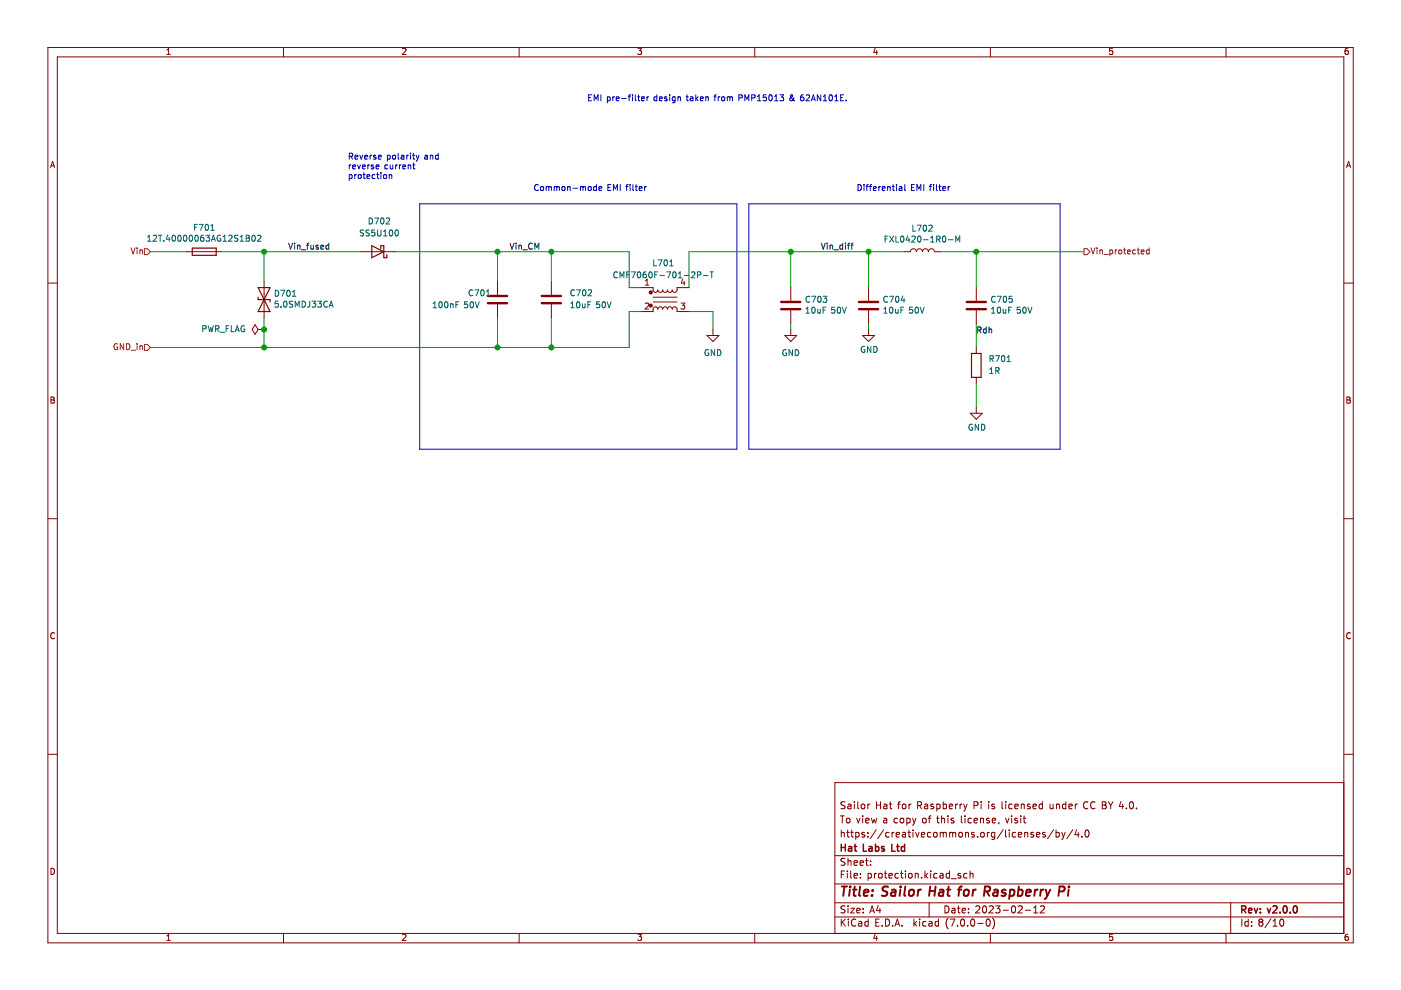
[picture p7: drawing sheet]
<svg xmlns="http://www.w3.org/2000/svg" width="297mm" height="210mm" viewBox="0 0 297 210" stroke-linecap="round" stroke-linejoin="round" font-family="sans-serif">
<path d="M.2 .1h296.9v209.8h-296.9z" fill-rule="evenodd" fill="#fff" stroke="#fff" stroke-width=".35"/>
<g fill="none" stroke="#840000" stroke-width=".21">
<path d="M10.2 10.1h276.7v189.8h-276.7zM12.2 12.1h272.7v185.8h-272.7zM35.4 11.5h.7M35.4 10.6l.3-.4v1.3M60.1 10.1v2M85.3 10.4l.5-.2 .3 .4-.8 .9h.8M110.1 10.1v2M135.2 10.2h.8l-.4 .5 .4 .2v.5l-.2 .1-.6-.1M160 10.1v2M185.6 10.2l-.4 .9h.9M185.9 10.7v.8M210 10.1v2"/>
<path d="M235.9 10.2h-.6l-.1 .7 .6-.1 .1 .6-.2 .1-.5-.1M259.9 10.1v2M285.8 10.2l-.4 .1-.2 .3v.7l.2 .2 .4-.1v-.6l-.4-.1-.2 .3M10.7 35.5l.5-1.3 .4 1.3M10.8 35.1h.7M285.5 35.5l.4-1.3 .4 1.3M285.6 35.1h.6M39.5 53.4h7.6M56 59.7v7.6M76.3 53.4h7.6M105.5 59.7v2.8M116.9 59.7v2.8"/>
<path d="M191.8 53.4h1.2a.63 .63 0 0 1 .7-.7 .63 .63 0 0 1 .6 .7 .63 .63 0 0 1 .6-.7 .63 .63 0 0 1 .7 .7 .63 .63 0 0 1 .6-.7 .63 .63 0 0 1 .6 .7 .63 .63 0 0 1 .7-.7 .63 .63 0 0 1 .6 .7h1.3M10.2 60h2M54.1 68.8l.6 1.1-.6 1-.6-1zM54.7 69.9h1.3M56 69.9h.1M105.5 64.5v2.8M116.9 64.5v2.8M135.9 61h2.6v.5a.51 .51 0 0 0 .5 .5 .51 .51 0 0 0 .5-.5 .51 .51 0 0 0 .5 .5 .51 .51 0 0 0 .5-.5 .51 .51 0 0 0 .5 .5 .51 .51 0 0 0 .5-.5 .51 .51 0 0 0 .5 .5 .51 .51 0 0 0 .5-.5 .51 .51 0 0 0 .5 .5 .51 .51 0 0 0 .5-.5v-.5h2.6M135.9 66.1h2.6v-.6a.51 .51 0 0 1 .5-.5 .51 .51 0 0 1 .5 .5 .51 .51 0 0 1 .5-.5 .51 .51 0 0 1 .5 .5 .51 .51 0 0 1 .5-.5 .51 .51 0 0 1 .5 .5 .51 .51 0 0 1 .5-.5 .51 .51 0 0 1 .5 .5 .51 .51 0 0 1 .5-.5 .51 .51 0 0 1 .5 .5v.6h2.6M138.5 63h5M138.5 64h5M149.9 71.1h2.5l-1.2 1.3z"/>
<path d="M151.2 69.9v1.2M166.4 71.1h2.5l-1.2 1.3zM167.7 61v2.8M167.7 65.8v2.8M167.7 69.9v1.2M182.9 71.1h2.5l-1.2 1.3zM184.2 61v2.8M184.2 65.8v2.8M184.2 69.9v1.2M207 61v2.8M207 65.8v2.8M207 73.7v1.2"/>
<path d="M284.9 60h2M10.8 84.2h.4l.3 .2-.3 .4 .3 .1 .1 .3-.3 .3h-.5zM10.8 84.8h.4M205.7 87.6h2.6l-1.3 1.3zM207 80v1.3M207 86.4v1.2M285.6 84.2h.4l.3 .2-.3 .4 .3 .1v.3l-.2 .3h-.5zM285.6 84.8h.4M10.2 110h2M284.9 110h2M11.6 134.3a.58 .58 0 0 0-.9 .5 .58 .58 0 0 0 .9 .5M286.3 134.3a.58 .58 0 0 0-.8 .5 .58 .58 0 0 0 .8 .5"/>
<path d="M10.2 159.9h2M284.9 159.9h2M178.2 173h.8M178.4 176v1.5M178.4 176.6l.2-.1 .3 .1 .1 .9M178.6 173v1.5M179.2 170.1l-.6-.1-.2 .1v.5l.6 .2 .2 .4-.3 .3-.6-.1M179.5 176.5h.6M179.5 173.6l.2-.1 .5 .1v.6l-.1 .2-.4 .1-.2-.2zM179.7 176v1.3l.4 .2M179.8 170.6h.6v.9M180.4 176.5h.5"/>
<path d="M180.4 170.8l-.5 .1-.2 .2 .2 .4 .5-.1M180.6 176v1.3l.3 .2M181.1 170v.1M181.1 170.5v1M181.4 176.6l.5-.1 .2 .3-.1 .6h-.6M181.4 176.5v1.5M181.6 173.5l.4 1 .3-1M181.9 170v1.3l.2 .2M182.6 170.6l.3-.1 .4 .1 .1 .6-.2 .2-.3 .1-.3-.2zM182.9 173v.1M182.9 173.5v1M183.3 176.6l-.4-.1-.2 .2 .1 .2 .5 .2v.3h-.6"/>
<path d="M183.5 174l.8-.2-.1-.2-.4-.1-.3 .2 .1 .7h.6M184 177.3v.2M184 176.6v.1M184 170.5v1M184.4 170.5l-.4 .3M184.8 173.5l.2 1 .3-.7 .3 .7 .3-1M185.8 175.9l-1.3 1.9M185.8 170v1.5M185.8 170.7h.9M186.7 170v1.5M187.4 175.9l-1.3 1.9M187.4 173.6h.5l.1 .9"/>
<path d="M187.4 170.6h.6v.9M188 173.8l-.5 .1-.2 .2 .2 .4 .5-.1M188 170.8l-.5 .1-.2 .2 .2 .4 .5-.1M188.5 176.6l-.4-.1-.3 .3 .1 .6h.6M188.5 170.5h.6M188.8 170v1.3l.3 .2M189.1 176.5v1M189.6 176.5l-.5 .3M190 177l.7-.2-.1-.2-.4-.1-.2 .2 .1 .7h.5M190.3 173.6l-.5-.1-.2 .3 .1 .6h.6M190.3 170.5h.6M190.9 170l-.4 .2v1.3"/>
<path d="M191 173.6l.3-.1 .3 .3v.4l-.3 .3-.3-.1-.2-.2zM191.4 176.6h.5l.1 .9M191.4 170.6l.2-.1 .4 .1 .1 .6-.2 .2-.3 .1-.2-.2zM192 176.8l-.5 .1-.2 .2 .2 .4 .5-.1M192.3 173.6l.4-.1 .3 .3-.2 .6h-.5M192.3 173.5v1.5M192.5 176.5h.6M192.7 176v1.3l.4 .2M192.7 170.5v1M193.2 170.5l-.5 .3M193.5 173.5l.3 1M193.6 176v.1"/>
<path d="M193.6 176.5v1M193.8 174.5l-.3 .5M194.1 176.5l.4 1 .4-1M194.2 173.5l-.4 1M194.6 170.8l.7-.1 .1-.2-.1-.4-.7-.1v1.5M194.9 170.8l.5 .7M195.4 177l.7-.2-.1-.2-.4-.1-.2 .2v.7h.6M195.7 173.6l.4-.1 .3 .3v.4l-.3 .3-.4-.1-.1-.2zM196.1 170.6h.5l.1 .9M196.7 170.8l-.5 .1-.2 .2 .2 .4 .5-.1M196.8 173.5h.6M197.3 176.6l-.4-.1-.3 .3 .2 .6h.5"/>
<path d="M197.4 173l-.4 .2v1.3M197.9 170.6l-.4-.1-.2 .2 .1 .2 .5 .2v.3h-.6M198 176.6l.2-.1 .4 .1 .1 .6-.1 .2-.4 .1-.2-.2zM198.6 173.5h.5M198.6 170.6l.4-.1 .3 .3-.1 .6h-.6M198.6 170.5v1.5M198.8 173v1.3l.3 .2M199.3 176.6l.5-.1 .2 .2M199.3 176.5v1M199.6 173.6l.2-.1 .4 .1 .1 .9M199.6 173v1.5M200 170v1.5"/>
<path d="M200 170.6l.4-.1 .3 .3-.2 .6h-.5M200 176.7l.2-.2 .4 .1v.9M200 176.7v.8M201 173v.1M201 173.5v1M201.3 171l.7-.2-.1-.2-.4-.1-.2 .2v.7h.6M201.3 176.6l.5-.1 .2 .2M201.3 176.5v1M202 176.7l.2-.2 .4 .1v.9M202 176.7v.8M202.2 173.6l-.4-.1-.2 .2 .1 .2 .5 .2v.3h-.6M202.6 170.5v1"/>
<path d="M203 170.5l-.4 .3M203.3 176.6l.3-.1 .4 .1 .1 .6-.2 .2-.3 .1-.3-.2zM203.5 170.5v1M203.8 173v1.3l.2 .2M204 170.5l-.5 .3M204.3 170.5l.4 1M204.6 173v.1M204.6 173.5v1M204.7 171.5l-.4 .5M204.7 176.5v1M204.7 176.6l.2-.1 .4 .1v.9M205 170.5l-.3 1"/>
<path d="M206 173.6l-.5-.1-.3 .3 .2 .6h.6M206.5 170.8l.7-.1 .2-.2-.1-.4-.8-.1v1.5M206.5 174l.7-.2v-.2l-.5-.1-.2 .2 .1 .7h.6M206.6 176.6l-.4-.1-.2 .2 .1 .2 .5 .2v.3h-.6M207.3 177.3v.2M207.9 173.6l.2-.1 .4 .1v.9M207.9 173.5v1M208 176.6l.2-.1 .4 .1 .1 .6-.1 .2-.4 .1-.2-.2zM208 170v.1M208 170.5v1M209.3 176.5v1M209.6 170v.1"/>
<path d="M209.6 170.5v1M209.7 173.6l-.3-.1-.2 .2v.2l.5 .2v.3h-.5M209.8 176.5l-.5 .3M210.4 174l.7-.2-.1-.2-.4-.1-.2 .2 .1 .7h.5M210.8 170.6l-.3-.1-.2 .2v.2l.5 .2v.3h-.5M210.9 176.6l-.4-.1-.3 .3 .1 .6h.6M210.9 176.5v1.2l-.3 .3-.3-.1M211.8 174.4l-.1 .3M212.5 170v1.3l.2 .2M212.7 175.9l-1.3 1.9M213.2 176v1.3l.2 .2M213.2 173.5l.4 1 .3-1"/>
<path d="M213.2 170v.1M213.2 170.5v1M214 176v.1M214 176.5v1M214.5 173v.1M214.5 173.5v1M214.6 170.6l-.4-.1-.3 .3 .1 .6h.6M215.2 171l.7-.2-.1-.2-.4-.1-.2 .2v.7h.6M215.3 176.6l-.4-.1-.3 .3 .2 .6h.5M215.7 173.6l-.4-.1-.2 .2 .1 .2 .5 .2v.3h-.6M215.9 177l.7-.2-.1-.2-.4-.1-.2 .2 .1 .7h.5M216.4 173v.1"/>
<path d="M216.4 173.5v1M216.5 170.6l.2-.1 .4 .1 .1 .9M216.5 170.5v1M216.9 173.5h.6M217.1 173v1.3l.4 .2M217.3 176.6l.2-.1 .3 .1 .1 .9M217.3 176.5v1M218.4 170.6l-.4-.1-.2 .2 .1 .2 .5 .2v.3h-.6M219 171l.7-.2v-.2l-.5-.1-.2 .2 .1 .7h.6M219.1 176.6l-.3-.1-.3 .2 .1 .2 .5 .2v.3h-.6M219.8 177l.7-.2-.1-.2-.4-.1-.2 .2v.7h.6M221 170.6l-.4-.1-.3 .3 .1 .6h.6"/>
<path d="M221 170v1.5M221.6 176.6l-.3-.1-.3 .2 .1 .2 .5 .2v.3h-.6M222.6 170.5l.1 .9 .4 .1 .2-.2M223.3 170.5v1M223.4 175.9l-1.3 1.9M223.9 176.6l.4-.1 .3 .3-.1 .6h-.6M223.9 176v1.5M224 170.6l.2-.1 .4 .1v.9M224 170.5v1M225.1 176.5l.4 1M225.5 177.5l-.4 .5M225.8 176.5l-.3 1"/>
<path d="M226 170.6l-.4-.1-.3 .3 .1 .6h.6M226 170v1.5M226.6 171l.7-.2v-.2l-.5-.1-.2 .2 .1 .7h.6M227.5 175.9l-1.3 1.9M228 170.5v1M228.3 175.9l-.4 1.1h.9M228.4 170.5l-.4 .3M228.6 176.5v1M229.4 177.3v.2M230.2 176.1l.2-.1a.8 .8 0 0 1 .5 .7 .8 .8 0 0 1-.5 .8l-.4-.6zM230.7 170.1a.71 .71 0 0 0-1 .5 .71 .71 0 0 0 .7 .9l.3-.2M232.2 170.1a.71 .71 0 0 0-1 .5 .71 .71 0 0 0 .7 .9l.3-.2"/>
<path d="M233.7 170h.5l.3 .3-.3 .4 .3 .1 .1 .4-.3 .3h-.6zM233.7 170.7h.5M235 170l.5 .8M235.5 170.8v.7M236 170l-.5 .8M237.7 169.9l-.4 1.1h.9M238 170.5v1M238.8 171.3v.2M239.6 170.1l.2-.1a.8 .8 0 0 1 .5 .7 .8 .8 0 0 1-.5 .8l-.3-.6zM241 171.3v.2M284.9 165.9h-107.9v32M10.8 184.1a.66 .66 0 0 1 .8 .6 .66 .66 0 0 1-.8 .7z"/>
<path d="M35.4 198.5l.3-.4v1.3M35.4 199.4h.7M60.1 197.9v2M85.3 198.2l.5-.1 .3 .4-.8 .9h.8M110.1 197.9v2M135.2 198.1h.8l-.4 .5 .4 .1v.6l-.2 .1-.6-.1M160 197.9v2M177 194.4h107.9M177 191.4h107.9M177 187.4h107.9M177 181.4h107.9M178.4 185.4h.5"/>
<path d="M178.4 194.9v1.5M178.6 195.5l.6 .9M179.1 184.7h-.7v1.5M179.2 192.1h-.6l-.2 .1v.4l.6 .3 .2 .4-.3 .3-.6-.1M179.2 182h-.6l-.2 .1v.4l.6 .3 .2 .4-.3 .3-.6-.1M179.2 194.9l-.8 .8M179.7 184.7v.1M179.7 185.2v1M179.8 182v1.5M179.8 192.1v.1M179.8 192.6v1M179.8 182.6l.2-.1h.4v1"/>
<path d="M179.9 194.9v.1M179.9 195.4v1M180.4 192.6h.7l-.7 1h.7M180.4 184.7v1.3l.2 .2M181.1 183l.7-.2-.1-.3h-.4l-.2 .2v.7h.6M181.1 185.7l.7-.2-.1-.3h-.4l-.2 .2v.7h.6M181.4 195a.71 .71 0 0 0-1 .5 .71 .71 0 0 0 .7 .9l.3-.2M181.6 193.1l.8-.2-.1-.3h-.4l-.3 .2 .1 .7h.6M182.1 195.4h.5l.1 1M182.4 183l.7-.2-.1-.3h-.4l-.2 .2v.7h.6M182.4 186v.2M182.4 185.2v.2"/>
<path d="M182.7 195.7l-.5 .1-.2 .2 .2 .4 .5-.1M183 193.4v.2M183 192.6v.2M183.5 182.5h.6M183.7 182v1.3l.4 .2M184 185.2h.5l.3 .3-.2 .6h-.6M184 185.2v1.5M184.1 195.4h-.5l-.2 .2 .1 .7h.6M184.1 194.9v1.5M184.4 193.6l.5-1.5 .5 1.5M184.5 193.1h.8M184.6 183.3v.2"/>
<path d="M184.6 182.5v.2M185.4 185.2v1M185.6 198l-.4 1h.9M185.7 195.6h.5M185.8 185.2l-.4 .3M185.9 198.5v.9M186.2 192l-.4 1.1h1M186.3 185.3l.2-.1 .5 .1v.6l-.1 .2-.4 .1-.2-.2zM186.4 194.9h-.7v1.5h.7M186.5 192.6v1M187 196.2v.2M187.5 185.2h.5"/>
<path d="M187.7 184.7v1.3l.3 .2M187.8 194.9a.76 .76 0 0 1 .8 .7 .76 .76 0 0 1-.8 .8zM188.5 185.7l.7-.2-.1-.3h-.4l-.2 .2v.7h.6M189.3 196.2v.2M189.8 196.4l.5-1.5 .5 1.5M189.9 195.9h.7M190.5 185.2h-.5l-.2 .3 .1 .6h.6M190.9 185.2h.6M191.1 184.7v1.3l.4 .2M191.3 196.2v.2M192 184.7v.1M192 185.2v1"/>
<path d="M192.7 185.3l.2-.1 .4 .1 .1 .6-.1 .2-.4 .1-.2-.2zM193.8 194.9v1.5M193.9 195.8l.4 .6M194 185.3l.3-.1h.3l.1 1M194 185.2v1M194.3 195.4l-.5 .5M195 194.9v.1M195 195.4v1M195.4 186v.2M196.1 184.7v1.5M196.3 185.6l.4 .6M196.3 195.4h-.4l-.3 .2 .2 .7h.5"/>
<path d="M196.7 185.2l-.6 .5M197 195.4h.5l.1 1M197 191.4v3M197.3 184.7v.1M197.3 185.2v1M197.6 195.7l-.5 .1-.2 .2 .2 .4 .5-.1M198.7 185.2h-.5l-.2 .3 .1 .6h.6M199 195.4h-.5l-.2 .2 .1 .7h.6M199 194.9v1.5M199.3 185.2h.6l.1 1M200 185.5l-.5 .1-.3 .2 .3 .4 .5-.1M200.3 192.1a.76 .76 0 0 1 .9 .7 .76 .76 0 0 1-.9 .8z"/>
<path d="M201 194.6a1.72 1.72 0 0 0 0 2.3M201.3 185.2h-.4l-.3 .3 .1 .6h.6M201.3 184.7v1.5M201.4 194.9h1l-.6 1.5M201.7 186.3h1.1M201.8 192.6h.6l.1 1M202.5 192.9l-.5 .1-.2 .2 .2 .4 .5-.1M203 192.6h.6M203 196.2v.2M203.2 192.1v1.3l.4 .2M203.7 185.2h-.4l-.2 .2 .1 .2 .5 .1v.4h-.6M203.8 195l.2-.1a.8 .8 0 0 1 .5 .7 .8 .8 0 0 1-.5 .8l-.3-.6z"/>
<path d="M204 193.1l.7-.2-.1-.3h-.4l-.2 .2 .1 .7h.5M205 185.2h-.4l-.3 .3 .2 .6h.5M205.2 196.2v.2M205.3 193.4v.2M205.3 192.6v.2M205.7 185.3l.2-.1h.3l.1 1M205.7 184.7v1.5M205.9 195l.3-.1a.8 .8 0 0 1 .5 .7 .8 .8 0 0 1-.5 .8l-.4-.6zM206.9 192.2l.6-.1 .2 .4-.9 1.1h.9M207.3 195.8h1.1M208.5 192.2l.2-.1a.8 .8 0 0 1 .5 .7 .8 .8 0 0 1-.5 .8l-.4-.6zM209.2 195l.2-.1a.8 .8 0 0 1 .6 .7 .8 .8 0 0 1-.6 .8l-.3-.6z"/>
<path d="M209.7 192.2l.6-.1 .3 .4-.9 1.1h.9M210 197.9v2M210.4 194.6a1.72 1.72 0 0 1 0 2.3M211.1 192.1h.9l-.5 .5 .5 .2v.6l-.3 .2-.6-.2M212.7 193h1.1M214.6 192.2l.2-.1a.8 .8 0 0 1 .5 .7 .8 .8 0 0 1-.5 .8l-.4-.6zM215.9 192.2l.5-.1 .3 .4-.9 1.1h.9M217.4 193h1.1M219.2 193.6h.8M219.2 192.5l.4-.4v1.5M220.6 192.2l.6-.1 .2 .4-.9 1.1h.9M235.9 198.1h-.6l-.1 .6 .6-.1 .1 .7-.2 .1-.5-.1"/>
<path d="M259.9 197.9v2M260.9 191.4v6.5M263.3 194.9v1.5M264.6 195.4h-.4l-.3 .2 .2 .7h.5M264.6 194.9v1.5M265.4 196.2v.2M265.4 195.4v.2M267.2 195.5l-.3 .3 .1 .4 .2 .2 .4-.1 .2-.2-.1-.5-.2-.1M267.2 195.5l-.3-.3 .3-.3h.3l.3 .2-.3 .4M267.2 195.5h.3M269.5 194.8l-1.3 1.9M269.9 196.4h.9"/>
<path d="M269.9 195.3l.4-.4v1.5M271.5 195l.2-.1a.8 .8 0 0 1 .5 .7 .8 .8 0 0 1-.5 .8l-.4-.6zM285.6 184.1a.66 .66 0 0 1 .7 .6 .66 .66 0 0 1-.7 .7zM285.8 198.1h-.4l-.2 .3v.7l.2 .3 .4-.1v-.7h-.4l-.2 .2"/>
<circle cx="138" cy="64.8" r=".25"/>
<circle cx="138" cy="62" r=".25"/>
</g>
<g fill="none" stroke="#840000" stroke-width=".3">
<path d="M178.4 179v1.5M178.4 179.7h.8M179.2 179v1.5M179.9 179.5h.6l.1 1M180.6 179.8l-.5 .1-.2 .2 .2 .4 .5-.1M181.1 179.5h.5M181.3 179v1.3l.3 .2M183 179v1.5h.8M184.3 179.5h.5l.1 1M184.9 179.8l-.5 .1-.2 .2 .2 .4 .5-.1M185.6 179.5h.4l.3 .3-.1 .6h-.6M185.6 179v1.5"/>
<path d="M187.5 179.5h-.4l-.2 .2 .1 .2 .5 .1v.4h-.6M189.1 179v1.5h.7M190.1 179.5h.6M190.3 179v1.3l.4 .2M191.8 179.5h-.4l-.3 .3 .1 .6h.6M191.8 179v1.5M263.3 192.9l.7-.1 .1-.2v-.4l-.8-.1v1.5M263.6 192.9l.5 .7M264.7 193.1l.7-.2v-.3h-.5l-.2 .2 .1 .7h.6M265.9 192.6l.4 1 .3-1M267.2 193.4v.2M267.2 192.6v.2"/>
<path d="M268.7 192.6l.3 1 .4-1M269.9 192.2l.6-.1 .3 .4-1 1.1h1M271.4 193.4v.2M272.2 192.2l.2-.1a.8 .8 0 0 1 .5 .7 .8 .8 0 0 1-.5 .8l-.4-.6zM273.5 193.4v.2M274.3 192.2l.2-.1a.8 .8 0 0 1 .6 .7 .8 .8 0 0 1-.6 .8l-.3-.6z"/>
</g>
<g fill="none" stroke="#840000" stroke-width=".4">
<path d="M178.5 188h1.1M179 188l-.2 2M180.2 188.6l-.2 1.4M180.3 188l-.1 .1M180.9 188.6h.7M181.2 188l-.2 1.7 .1 .2 .3 .1M182.4 188l-.3 1.7 .3 .3M183.1 189.3l1-.2v-.4h-.8l-.2 1 .2 .3 .6-.1M184.9 189.8v.2M185 188.7v.2M188.3 188a.85 .85 0 0 0-1.1 .1v.6l.9 .5-.1 .6a.85 .85 0 0 1-1.1 .1M189.1 188.7h.7v1.3"/>
<path d="M189.9 189.1l-.7 .1a.4 .4 0 0 0-.3 .3 .4 .4 0 0 0 .2 .5l.7-.1M190.9 188.6l-.2 1.4M191 188v.1M191.9 188l-.2 1.7 .3 .3M192.9 188.8l.1-.1a.5 .5 0 0 1 .8 .3l-.1 .6-.2 .3a.5 .5 0 0 1-.8-.3zM194.7 188.6l-.2 1.4M195.3 188.6l-.4 .1-.2 .3M197.1 188.9h1.1M197.2 188l-.2 2M198.4 188l-.3 2M199.2 188.7h.8l-.1 1.3M200 189.1l-.6 .1a.4 .4 0 0 0-.4 .3 .4 .4 0 0 0 .3 .5l.6-.1"/>
<path d="M200.8 188.6h.7M201.1 188l-.2 1.7 .1 .2 .4 .1M203.1 188.6h.8M203.9 188h-.3l-.2 .2-.2 1.8M204.5 188.8l.1-.1a.5 .5 0 0 1 .8 .3v.6l-.3 .3a.5 .5 0 0 1-.8-.3zM206.3 188.6l-.1 1.4M206.9 188.6l-.4 .1-.2 .3M208.7 189h.8l.3-.2a.51 .51 0 0 0-.2-.8h-.7l-.3 2M209.2 189l.5 1M210.8 188.7h.7v1.3M211.6 189.1l-.7 .1a.4 .4 0 0 0-.3 .3 .4 .4 0 0 0 .2 .5l.7-.1M213.2 188.7a.49 .49 0 0 0-.8 .3l.1 .2 .6 .2 .1 .3-.3 .3-.6-.1"/>
<path d="M214.2 188.7h.7l.2 .3-.1 .6a.66 .66 0 0 1-1 .3M214.2 188.6l-.3 2M215.9 188.7h.8l.1 .3v.6a.66 .66 0 0 1-1 .3M216 188l-.2 2M217.6 189.3l.9-.2v-.4h-.8l-.2 1 .3 .3 .5-.1M219.5 188.6l-.2 1.4M220 188.6l-.4 .1-.2 .3M220.7 188.6l-.2 1.4M221.3 188.6l-.4 .1-.3 .3M221.7 188.6l.3 1.4M222 190l-.2 .4-.3 .2M222.7 188.6l-.7 1.4"/>
<path d="M224.5 189h.8l.3-.2a.51 .51 0 0 0-.2-.8h-.7l-.3 2M226.6 188.6l-.2 1.4M226.7 188l-.1 .1"/>
</g>
<g fill="none" stroke="#0000c2" stroke-width=".21">
<path d="M74.1 33.1h.6v-.5l-.6-.1v1.3M74.1 35v.8M74.1 37v1.3M74.1 37.1l.3-.1 .3 .3-.2 .5h-.4M74.4 33.1l.4 .7M74.4 35l-.3 .2M74.8 35.4l.6-.1-.1-.3h-.3l-.2 .1v.6h.5M75.2 37v.9M75.3 33.3l.6-.1-.1-.2-.4-.1-.1 .2v.6h.5M75.6 37l-.4 .3M75.8 35l.3 .8 .3-.8M76 37.1l.2-.1 .3 .1v.7l-.5-.1z"/>
<path d="M76.3 32.9l.3 .9 .3-.9M76.8 35.4l.6-.1v-.3h-.4l-.2 .1 .1 .6h.5M77 37h.4M77.1 36.6v1.1l.3 .2M77.3 33.3l.6-.1v-.2l-.4-.1-.2 .2 .1 .6h.5M77.8 37.4l.6-.1-.1-.2-.3-.1-.2 .2 .1 .6h.4M78 35v.8M78.3 35l-.3 .2M78.5 32.9v.9M78.8 32.9l-.3 .2M79.2 35h-.3l-.2 .1 .1 .2 .4 .1v.3h-.5M79.5 37.1l-.4-.1-.2 .3 .1 .5h.5"/>
<path d="M79.7 33l-.3-.1-.2 .2 .1 .2 .4 .1v.3h-.5M79.7 35.4l.6-.1v-.3h-.4l-.2 .1 .1 .6h.5M79.9 37h.4M80 36.6v1.1l.3 .2M80.2 33.3l.6-.1v-.2l-.4-.1-.2 .2 .1 .6h.5M80.8 36.6v.1M80.8 37v.9M81.4 37.1l.3-.1 .3 .3v.3l-.3 .3-.4-.3zM82.1 33l.4-.1 .2 .2-.1 .6h-.5M82.1 32.9v1.3M82.2 35h-.4l-.2 .2 .1 .5h.5M82.5 37.1h.5l.1 .8"/>
<path d="M82.5 37v.9M82.7 35l.1 .7h.5M83.3 33l.2-.1 .3 .1v.7l-.5-.1zM83.3 35v.8M83.9 35v.8M84.2 35l-.3 .2M84.4 32.5v1.1l.2 .2M84.7 35v.8M85 35l-.3 .2M85.1 33h.5v.8M85.4 35.4l.6-.1-.1-.3h-.3l-.2 .1 .1 .6h.4M85.6 33.2l-.6 .3 .2 .3 .4-.1"/>
<path d="M86.2 32.9v.9M86.5 35.1l.5-.1 .1 .8M86.5 35v.8M86.6 32.9l-.4 .2M87 32.5v.1M87 32.9v.9M87.4 32.9h.5M87.5 35h.5M87.6 32.5v1.1l.3 .2M87.7 34.5v1.1l.3 .2M88.2 32.9l.3 .9M88.5 33.8l-.3 .4"/>
<path d="M88.8 32.9l-.3 .9M90.1 33h.5v.8M90.6 33.2l-.6 .3 .2 .3 .4-.1M91.2 33h.5l.1 .8M91.2 32.9v.9M92.9 33l-.3-.1-.3 .2 .1 .6h.5M92.9 32.5v1.3M114.1 39.3a.56 .56 0 0 0-.8 .5 .56 .56 0 0 0 .8 .5M114.7 39.7l.1-.1 .4 .1-.1 .6h-.4zM115.8 39.7l.4-.1 .2 .1M115.8 39.6v.8M116.4 39.7l.1-.1h.3l.1 .8"/>
<path d="M116.4 39.7v.7M117.5 39.7l.4-.1 .1 .1M117.5 39.6v.8M118 39.7l.2-.1h.3l.1 .8M118 39.7v.7M119.2 39.7l.2-.1 .3 .1v.6h-.5zM120.3 39.7l.5-.1 .1 .8M120.3 39.6v.8M121.5 39.9h1M123.1 39.7l.3-.1 .2 .1M123.1 39.6v.8M123.6 39.7l.2-.1h.3l.1 .8"/>
<path d="M123.6 39.7v.7M124.8 39.7l.1-.1 .4 .1-.1 .6h-.4zM124.8 20.7h.4M125.4 20.1h-.6v1.3h.6M126 21.4v-1.3l.4 .9 .4-.9v1.3M126.4 39.6h-.3l-.3 .2 .2 .5h.4M126.4 39.1v1.3M127 40l.6-.1-.1-.3h-.3l-.2 .1 .1 .6h.4M127.4 20.1v1.3M128.8 20.6l.3-.1 .3 .3-.1 .5h-.5M128.8 20.5v1.3M128.9 39.7h.4"/>
<path d="M129.5 39.1h-.6v1.3h.6M129.9 20.5v.9M130.3 20.5l-.4 .3M130.7 20.9l.6-.1-.1-.2-.4-.1-.1 .2v.6h.5M131.5 39.1v1.3M131.8 20.9h1M132.7 39.6h.5M133.2 39.1l-.3 .2v1.1M133.2 20.5h.5M133.6 39.1v.2M133.6 39.6v.8M133.7 20.1l-.3 .2v1.1"/>
<path d="M134.1 20.1v.1M134.1 20.5v.9M134.2 39.1v1.1l.2 .2M134.7 39.6h.5M134.7 20.1v1.1l.2 .2M134.9 39.1v1.1l.3 .2M135.2 20.5h.5M135.4 20.1v1.1l.3 .2M135.5 40l.6-.1v-.3h-.4l-.2 .1 .1 .6h.5M136 20.9l.6-.1v-.2l-.4-.1-.2 .2 .1 .6h.5M136.7 39.6v.8M137 39.6l-.3 .2"/>
<path d="M137.2 20.5v.9M137.5 20.5l-.3 .3M139.3 20.6l-.4-.1-.2 .3 .1 .5h.5M139.3 20.1v1.3M139.8 20.9l.6-.1v-.2l-.4-.1-.2 .2 .1 .6h.5M141.4 20.6l-.3-.1-.2 .2 .1 .2 .4 .1v.3h-.5M142 20.1v.1M142 20.5v.9M143.1 20.6l-.3-.1-.3 .3 .2 .5h.4M143.1 20.5v1.1l-.2 .2-.3-.1M143.7 20.6h.5l.1 .8M143.7 20.5v.9"/>
<path d="M145.5 20.5h.5M145.6 20.1v1.1l.4 .2M146.4 20.6h.5v.8M146.9 20.8l-.6 .3 .2 .3 .4-.1M147.5 20.1v1.3M147.6 20.9l.4 .5M148 20.5l-.5 .5M148.5 20.9l.6-.1-.1-.2-.3-.1-.2 .2v.6h.5M149.6 20.6h.5l.1 .8M149.6 20.5v.9M151.4 20.5h.4M151.8 20.1l-.3 .2v1.1"/>
<path d="M152.3 20.5v.9M152.6 20.5l-.3 .3M153.1 20.6l.3-.1 .3 .3v.3l-.3 .3-.4-.3zM154.2 20.6l.4-.1 .1 .2M154.2 20.5v.9M154.7 20.7l.2-.2 .3 .1 .1 .8M154.7 20.7v.7M156.7 20.8l.6-.1v-.5l-.6-.1v1.3M157.9 21.4v-1.3l.5 .9 .4-.9v1.3M159.4 20.8l.6-.1v-.5l-.6-.1v1.3M160.6 21.4h.7M160.6 20.5l.3-.4v1.3"/>
<path d="M162.5 20.1h-.6l-.1 .6 .6-.1 .1 .6-.2 .2-.5-.2M163.1 20.2l.2-.1a.68 .68 0 0 1 .4 .6 .68 .68 0 0 1-.4 .7l-.3-.5zM164.2 21.4h.7M164.2 20.5l.4-.4v1.3M165.4 20.1h.7l-.4 .5 .4 .1v.5l-.2 .2-.5-.2M168.3 20.7l-.2 .5a.34 .34 0 0 1-.6 .1 .34 .34 0 0 1 .1-.5l.5-.5-.2-.2-.2 .1a1.21 1.21 0 0 0 .8 1.2M170.3 20.1l-.3 .1-.2 .2-.1 .7 .3 .3 .4-.2-.1-.6h-.3l-.3 .2M170.9 20.2l.5-.1 .3 .4-.8 .9h.8M172 21.4l.4-1.3 .5 1.3M172.1 21h.6M174 20.1v1.3l-.7-1.3v1.3M174.6 21.4h.7"/>
<path d="M174.6 20.5l.3-.4v1.3M175.9 20.2l.2-.1a.68 .68 0 0 1 .4 .6 .68 .68 0 0 1-.4 .7l-.3-.5zM177 21.4h.7M177 20.5l.3-.4v1.3M178.2 20.7h.5M178.8 20.1h-.6v1.3h.6M179.4 21.2v.2M181.9 39.1a.64 .64 0 0 1 .7 .7 .64 .64 0 0 1-.7 .6zM183.2 39.1v.2M183.2 39.6v.8M183.6 39.6h.5M184.1 39.1l-.3 .2v1.1"/>
<path d="M184.3 39.6h.5M184.8 39.1l-.3 .2v1.1M185.2 40l.6-.1-.1-.3h-.3l-.2 .1v.6h.5M186.3 39.6v.8M186.7 39.6l-.4 .2M187.1 40l.6-.1-.1-.3h-.4l-.1 .1v.6h.5M188.2 39.7l.5-.1v.8M188.2 39.6v.8M189.2 39.6h.5M189.3 39.1v1.1l.4 .2M190.1 39.1v.2M190.1 39.6v.8"/>
<path d="M190.7 39.6h.5v.8M191.2 39.9l-.6 .2 .2 .3 .4-.1M191.8 39.1v1.1l.2 .2M193.3 39.7h.4M193.9 39.1h-.6v1.3h.6M195.8 39.1v1.3M197 39.6h.5M197.5 39.1l-.3 .2v1.1M197.9 39.1v.2M197.9 39.6v.8M198.5 39.1v1.1l.2 .2M199 39.6h.5"/>
<path d="M199.2 39.1v1.1l.3 .2M199.9 40l.6-.1-.1-.3h-.3l-.2 .1v.6h.5M201 39.6v.8M201.4 39.6l-.4 .2M89 43.2h67.2v52h-67.2zM130 40.4v-1.3l.5 .9 .4-.9v1.3M158.8 43.2h66v52h-66zM194.4 40.4v-1.3l.4 .9 .4-.9v1.3"/>
</g>
<g fill="none" stroke="#009600" stroke-width=".21">
<path d="M31.9 53.4h7.6M47.1 53.4h29.2M56 53.4v6.3M83.9 53.4h49.5v7.6h2.5M105.5 53.4v6.3M116.9 53.4v6.3M167.7 53.4v7.6M184.2 53.4v7.6M191.8 53.4h-45.7v7.6M199.4 53.4h30.4M207 53.4v7.6M56 67.3v6.4"/>
<path d="M105.5 67.3v6.4M116.9 67.3v6.4M135.9 66.1h-2.5v7.6h-101.5M146.1 66.1h5.1v3.8M167.7 68.6v1.3M184.2 68.6v1.3M207 68.6v5.1M207 81.3v5.1"/>
</g>
<g fill="none" stroke="#0f0f0f" stroke-width=".21">
<path d="M61.2 51.6l.4 1.2 .4-1.2M62.5 51.6v.1M62.5 52v.8M63.1 52.1l.4-.1 .1 .8M63.1 52v.8M63.9 53h1M65 52h.5M65.5 51.6l-.3 .1v1.1M65.9 52l.1 .8 .4-.1M66.4 52v.8M67.5 52h-.3l-.2 .2v.1l.5 .2v.3h-.5M68 52.4l.6-.1v-.3h-.4l-.2 .2 .1 .6h.5"/>
<path d="M69.7 52h-.4l-.2 .2 .1 .6h.5M69.7 51.6v1.2M108.1 51.6l.5 1.2 .4-1.2M109.4 51.6v.1M109.4 52v.8M110 52.1l.5-.1 .1 .8M110 52v.8M110.9 53h.9M112.9 51.7a.56 .56 0 0 0-.8 .5 .56 .56 0 0 0 .8 .5M113.4 52.8v-1.2l.4 .9 .4-.9v1.2M174.1 51.6l.4 1.2 .5-1.2M175.4 51.6v.1"/>
<path d="M175.4 52v.8M176 52v.8M176 52.1l.5-.1v.8M176.8 53h1M178.7 52h-.4l-.3 .2 .2 .6h.5M178.7 51.6v1.2M179.3 51.6v.1M179.3 52v.8M179.7 52h.5M180.2 51.6l-.3 .1v1.1M180.4 52h.5M180.9 51.6l-.3 .1v1.1"/>
<path d="M207.3 70l.6-.1 .1-.5-.7-.1v1.3M207.6 70l.4 .6M209.1 69.3v1.3M209.1 69.8h-.4l-.2 .2 .1 .5h.5M209.7 69.9l.5-.1 .1 .8M209.7 69.3v1.3"/>
</g>
<g fill="none" stroke="#725600" stroke-width=".21">
<path d="M27.8 52.6l.4 1.2 .4-1.2M29.1 52.6v.1M29.1 53v.8M29.7 53.1l.5-.1v.8M29.7 53v.8M30.6 52.7h.6l.7 .7-.7 .6h-.6zM229.8 52.7h.7l.6 .7-.6 .6h-.7zM231.3 52.6l.4 1.2 .5-1.2M232.6 52.6v.1M232.6 53v.8M233.2 53v.8M233.2 53.1l.5-.1v.8"/>
<path d="M234 54h1M235.3 53h.4l.2 .2-.1 .6h-.5M235.3 53v1.3M236.5 53v.8M236.8 53l-.3 .2M237.2 53.1l.2-.1 .4 .1-.1 .7-.5-.1zM238.2 53h.5M238.4 52.6v1.1l.3 .1M239.1 53.4l.6-.1-.1-.3h-.4l-.1 .2v.6h.5M240.7 53h-.3l-.3 .2 .2 .6h.4M241.1 53h.5M241.3 52.6v1.1l.3 .1"/>
<path d="M242 53.4l.6-.1-.1-.3h-.4l-.1 .2v.6h.5M243.6 53h-.3l-.3 .2 .2 .6h.4M243.6 52.6v1.2M24.9 72.9a.58 .58 0 0 0-.7 .6 .58 .58 0 0 0 .8 .5v-.4h-.3M26.2 72.9v1.2l-.7-1.2v1.2M26.8 72.9a.64 .64 0 0 1 .8 .6 .64 .64 0 0 1-.8 .6zM27.8 74.3h1M29.1 72.9v.1M29.1 73.3v.8M29.7 73.3v.8M29.7 73.4h.5v.7M30.6 73h.6l.7 .7-.7 .6h-.6z"/>
</g>
<g fill="none" stroke="#006464" stroke-width=".21">
<path d="M31.3 51.1h.7M31.3 50.2l.3-.3v1.2M32.5 50l.5-.1 .2 .3-.8 .9h.8M33.6 49.9h.7M33.9 49.9v1.2M34.7 51v.1M35.6 49.8l-.3 .9h.8M35.9 50.3v.8M36.6 50l.2-.1a.68 .68 0 0 1 .4 .6 .68 .68 0 0 1-.4 .6l-.3-.4zM37.8 50l.2-.1a.68 .68 0 0 1 .4 .6 .68 .68 0 0 1-.4 .6l-.3-.4zM39 50l.2-.1a.68 .68 0 0 1 .4 .6 .68 .68 0 0 1-.4 .6l-.3-.4zM40.2 50l.2-.1a.68 .68 0 0 1 .4 .6 .68 .68 0 0 1-.4 .6l-.3-.4z"/>
<path d="M41.2 48.2h.5M41.4 50l.2-.1a.68 .68 0 0 1 .5 .6 .68 .68 0 0 1-.5 .6l-.3-.4zM41.9 47.6h-.7v1.2M42.2 47.6h.9l-.6 1.2M43.1 49.9h-.3l-.2 .3-.1 .7 .3 .2 .4-.1-.1-.6h-.3l-.3 .2M43.6 47.7l.2-.1a.68 .68 0 0 1 .4 .6 .68 .68 0 0 1-.4 .6l-.3-.4zM43.7 49.9h.8l-.5 .5 .4 .1v.5l-.2 .1-.5-.1M44.7 48.8h.7M44.7 47.9l.4-.3v1.2M44.8 51.1l.4-1.2 .5 1.2M44.9 50.8h.6M46.7 49.9a.58 .58 0 0 0-.7 .6 .58 .58 0 0 0 .8 .5v-.4h-.2"/>
<path d="M47.3 51.1h.7M47.3 50.2l.4-.3v1.2M48.5 50l.5-.1 .2 .3-.8 .9h.8M50.4 49.9l-.6 .1v.4l.5 .2 .1 .3-.2 .2h-.5M50.9 51.1h.7M50.9 50.2l.4-.3v1.2M52.2 49.9h.4l.3 .2-.3 .4 .3 .1v.3l-.2 .2h-.5zM52.2 50.5h.4M53.5 50l.2-.1a.68 .68 0 0 1 .4 .6 .68 .68 0 0 1-.4 .6l-.3-.4zM54.6 50l.5-.1 .2 .3-.8 .9h.8M77.1 48.8l-.7 .1v.3l.6 .3 .1 .3-.2 .2h-.5M78.3 46.2a.64 .64 0 0 1 .7 .7 .64 .64 0 0 1-.7 .6z"/>
<path d="M78.3 48.8l-.7 .1v.3l.6 .3 .1 .3-.2 .2h-.5M79.4 46.2h.9l-.6 1.3M79.5 48.8h-.7v.6l.6-.1 .1 .6-.2 .1-.5-.1M80.1 48.8v1l.2 .2h.2l.3-.2v-1M80.8 46.3l.2-.1a.68 .68 0 0 1 .4 .7 .68 .68 0 0 1-.4 .6l-.3-.5zM81.3 50h.8M81.3 49.1l.4-.3v1.2M81.9 46.3l.5-.1 .2 .4-.8 .9h.8M82.7 48.9l.1-.1a.68 .68 0 0 1 .5 .6 .68 .68 0 0 1-.5 .6l-.3-.5zM83.9 48.9l.1-.1a.68 .68 0 0 1 .5 .6 .68 .68 0 0 1-.5 .6l-.3-.5zM130.9 57.8a.56 .56 0 0 0-.8 .5 .56 .56 0 0 0 .8 .5M131.4 58.9v-1.3l.5 .9 .4-.9v1.3"/>
<path d="M132.9 58.2h.4M133.5 57.6h-.6v1.3M133.9 57.6h.8l-.5 1.3M135.3 57.8l.1-.2a.68 .68 0 0 1 .5 .7 .68 .68 0 0 1-.5 .6l-.3-.5zM136.9 57.6l-.3 .1-.2 .2-.1 .8 .3 .2 .4-.1-.1-.6-.3-.1-.3 .3M137.7 57.8l.1-.2a.68 .68 0 0 1 .5 .7 .68 .68 0 0 1-.5 .6l-.3-.5zM138.6 55.1v1.3h.6M138.8 58.2h.4M139.4 57.6h-.6v1.3M139.5 55.1h.9l-.6 1.3M139.9 58.4h1M140.9 55.2l.2-.1a.68 .68 0 0 1 .4 .6 .68 .68 0 0 1-.4 .7l-.3-.5z"/>
<path d="M141.4 57.6h.8l-.5 1.3M142 56.4h.7M142 55.5l.4-.4v1.3M142.7 57.8l.2-.2a.68 .68 0 0 1 .5 .7 .68 .68 0 0 1-.5 .6l-.3-.5zM143.8 58.9h.8M143.8 58l.4-.4v1.3M145.1 58.4h1M146.6 57.8l.5-.2 .2 .4-.8 .9h.8M147.9 58.3l.6-.1v-.4l-.6-.2v1.3M149.1 58.4h1M150.5 57.6h.8M150.9 57.6v1.3"/>
<path d="M187.7 50.7h.4M188.3 50.1h-.6v1.2M188.6 50.1l.9 1.2M189.5 50.1l-.9 1.2M190 50.1v1.2h.6M191 50.2l.2-.1a.68 .68 0 0 1 .5 .6 .68 .68 0 0 1-.5 .6l-.3-.5zM192.4 50l-.3 .9h.8M192.7 50.5v.8M193.3 50.2l.5-.1 .3 .3-.8 .9h.8M193.5 47.7v1.3h.7M194.5 47.7h.8l-.5 1.3M194.7 50.2l.1-.1a.68 .68 0 0 1 .5 .6 .68 .68 0 0 1-.5 .6l-.3-.5z"/>
<path d="M195.8 50.8h1M195.8 47.9l.2-.2a.68 .68 0 0 1 .5 .7 .68 .68 0 0 1-.5 .6l-.3-.5zM196.9 47.9l.5-.2 .3 .4-.8 .9h.8M197.3 51.3h.7M197.3 50.4l.4-.3v1.2M198.6 50.7h.6l.1-.5-.7-.1v1.2M198.9 50.7l.4 .6M199.9 50.2l.2-.1a.68 .68 0 0 1 .4 .6 .68 .68 0 0 1-.4 .6l-.3-.5zM201.1 50.8h.9M202.6 51.3v-1.2l.5 .9 .4-.9v1.2M43 69.7h.6l.1-.5-.7-.1v1.2M44.1 69.1l.3 1.2 .3-.9 .2 .9 .3-1.2"/>
<path d="M45.7 69.7h.6l.1-.5-.7-.1v1.2M46 69.7l.4 .6M46.7 70.5h.9M47.9 69.7h.5M48.5 69.1h-.6v1.2M49 69.1v1.2h.6M49.9 70.3l.4-1.2 .4 1.2M50 70h.6M51.8 69.1a.58 .58 0 0 0-.7 .6 .58 .58 0 0 0 .8 .5v-.4h-.3M58.4 61.5a.64 .64 0 0 1 .7 .7 .64 .64 0 0 1-.7 .6zM59 63.9h-.6l-.1 .6 .6-.1 .1 .6-.2 .1-.5-.1M59.5 61.5h.9l-.6 1.3"/>
<path d="M59.6 65v.1M60.2 64l.2-.1a.68 .68 0 0 1 .5 .6 .68 .68 0 0 1-.5 .6l-.3-.5zM60.9 61.7l.2-.2a.68 .68 0 0 1 .4 .7 .68 .68 0 0 1-.4 .6l-.3-.5zM62 62.8h.7M62 61.9l.4-.4v1.3M62.1 63.9l-.7 .1v.3l.5 .3 .2 .3-.3 .2h-.5M62.6 65.1v-1.2l.4 .9 .4-.9v1.2M64.1 63.9a.64 .64 0 0 1 .7 .6 .64 .64 0 0 1-.7 .6zM65.7 63.9l-.1 1-.4 .2M66.2 63.9h.8l-.5 .4 .4 .2v.5l-.2 .1-.5-.1M67.4 63.9h.8l-.5 .4 .4 .2v.5l-.2 .1-.5-.1M69.4 64a.56 .56 0 0 0-.8 .5 .56 .56 0 0 0 .8 .5"/>
<path d="M69.8 65.1l.4-1.2 .4 1.2M69.9 64.8h.6M91.8 65.3h.8M91.8 64.3l.4-.3v1.3M93.2 64.1l.1-.1a.68 .68 0 0 1 .5 .6 .68 .68 0 0 1-.5 .7l-.3-.5zM94.4 64.1l.2-.1a.68 .68 0 0 1 .4 .6 .68 .68 0 0 1-.4 .7l-.3-.5zM95.5 64.4v.9M95.5 64.5h.5l.1 .8M96.7 64.6h.4M97.3 64h-.6v1.3M99.1 64h-.6v.6l.6-.1v.6l-.2 .2-.4-.2M99.8 64.1l.2-.1a.68 .68 0 0 1 .4 .6 .68 .68 0 0 1-.4 .7l-.3-.5z"/>
<path d="M100.2 61.6a.56 .56 0 0 0-.8 .5 .56 .56 0 0 0 .8 .5M100.7 61.4h.8l-.5 1.3M100.8 64l.4 1.3 .4-1.3M102 61.6l.2-.2a.68 .68 0 0 1 .5 .7 .68 .68 0 0 1-.5 .6l-.3-.5zM103.1 62.7h.8M103.1 61.8l.4-.4v1.3M121 65.3h.7M121 64.3l.4-.3v1.3M121.8 61.6a.56 .56 0 0 0-.8 .5 .56 .56 0 0 0 .8 .5M122.2 61.4h.9l-.6 1.3M122.3 64.1l.2-.1a.68 .68 0 0 1 .5 .6 .68 .68 0 0 1-.5 .7l-.3-.5zM123.5 64.4l.1 .8 .4-.1"/>
<path d="M123.6 61.6l.2-.2a.68 .68 0 0 1 .4 .7 .68 .68 0 0 1-.4 .6l-.3-.5zM124 64.4v.9M124.6 64.6h.5M124.7 61.6l.5-.2 .2 .4-.8 .9h.8M125.2 64h-.6v1.3M127.1 64h-.6l-.1 .6 .6-.1 .1 .6-.2 .2-.5-.2M127.8 64.1l.1-.1a.68 .68 0 0 1 .5 .6 .68 .68 0 0 1-.5 .7l-.3-.5zM128.7 64l.5 1.3 .4-1.3M150.2 74.2a.58 .58 0 0 0-.7 .6 .58 .58 0 0 0 .8 .5v-.4h-.3M151.5 74.1v1.3l-.7-1.3v1.3M152.1 74.1a.64 .64 0 0 1 .8 .7 .64 .64 0 0 1-.8 .6zM166.7 74.2a.58 .58 0 0 0-.7 .6 .58 .58 0 0 0 .7 .5v-.4h-.2"/>
<path d="M168 74.1v1.3l-.7-1.3v1.3M168.6 74.1a.64 .64 0 0 1 .8 .7 .64 .64 0 0 1-.8 .6zM170.9 66.4h.7M170.9 65.5l.4-.4v1.3M171.7 62.9a.56 .56 0 0 0-.8 .6 .56 .56 0 0 0 .8 .5M172.1 62.8h.8l-.5 1.3M172.2 65.2l.2-.1a.68 .68 0 0 1 .4 .7 .68 .68 0 0 1-.4 .6l-.3-.5zM173.4 65.6v.7h.5M173.5 62.9l.2-.1a.68 .68 0 0 1 .4 .7 .68 .68 0 0 1-.4 .6l-.3-.5zM173.9 65.6v.8M174.5 65.7h.4M174.5 62.8h.8l-.4 .5 .3 .1v.6l-.1 .1-.6-.1"/>
<path d="M175.1 65.1h-.6v1.3M177 65.1h-.6l-.1 .6h.6l.1 .6-.2 .1-.5-.1M177.6 65.2l.2-.1a.68 .68 0 0 1 .5 .7 .68 .68 0 0 1-.5 .6l-.3-.5zM178.6 65.1l.4 1.3 .4-1.3M183.3 73.5a.58 .58 0 0 0-.7 .6 .58 .58 0 0 0 .8 .5v-.4h-.3M184.6 73.5v1.2l-.7-1.2v1.2M185.2 73.5a.64 .64 0 0 1 .8 .6 .64 .64 0 0 1-.8 .6zM187.4 66.4h.7M187.4 65.5l.3-.4v1.3M188.2 62.9a.56 .56 0 0 0-.8 .6 .56 .56 0 0 0 .8 .5M188.6 62.8h.8l-.5 1.3M188.7 65.2l.2-.1a.68 .68 0 0 1 .4 .7 .68 .68 0 0 1-.4 .6l-.3-.5z"/>
<path d="M189.9 65.6v.7h.5M190 62.9l.2-.1a.68 .68 0 0 1 .4 .7 .68 .68 0 0 1-.4 .6l-.3-.5zM190.4 65.6v.8M191 65.7h.4M191.4 62.8l-.3 .9h.8M191.6 65.1h-.6v1.3M191.7 63.2v.9M193.5 65.1h-.6l-.1 .6h.6l.1 .6-.2 .1-.5-.1M194.1 65.2l.2-.1a.68 .68 0 0 1 .4 .7 .68 .68 0 0 1-.4 .6l-.3-.5zM195.1 65.1l.4 1.3 .4-1.3M209.8 78.3l.4-.4v1.3M209.8 79.2h.8"/>
<path d="M209.9 76.1l.6-.1 .1-.5-.7-.1v1.3M210.2 76.1l.4 .6M210.2 65.5l.4-.4v1.3M210.2 66.4h.7M211 62.9a.56 .56 0 0 0-.8 .6 .56 .56 0 0 0 .8 .5M211.1 75.4h.8l-.5 1.3M211.1 78.6l.6-.1 .1-.4-.7-.2v1.3M211.4 78.6l.4 .6M211.4 62.8h.9l-.6 1.3M211.6 65.2l.1-.1a.68 .68 0 0 1 .5 .7 .68 .68 0 0 1-.5 .6l-.3-.5zM212.4 75.5l.2-.1a.68 .68 0 0 1 .5 .6 .68 .68 0 0 1-.5 .7l-.3-.5zM212.7 65.6l.1 .7h.4"/>
<path d="M212.8 62.9l.2-.1a.68 .68 0 0 1 .4 .7 .68 .68 0 0 1-.4 .6l-.3-.5zM213.2 65.6v.8M213.5 75.8l.4-.4v1.3M213.5 76.7h.8M213.8 65.7h.5M214.5 65.1h-.7v1.3M214.6 62.8h-.6l-.1 .6h.6l.1 .6-.2 .1-.5-.1M216.3 65.1h-.6l-.1 .6h.6l.1 .6-.2 .1-.5-.1M217 65.2l.1-.1a.68 .68 0 0 1 .5 .7 .68 .68 0 0 1-.5 .6l-.3-.5zM217.9 65.1l.5 1.3 .4-1.3M206.2 90a.58 .58 0 0 0-.8 .6 .58 .58 0 0 0 .8 .5v-.4h-.2M207.5 89.9v1.3l-.7-1.3v1.3"/>
<path d="M208.1 89.9a.64 .64 0 0 1 .7 .7 .64 .64 0 0 1-.7 .6z"/>
</g>
<path d="M103.4 64.3h4.1M103.4 62.8h4.1M114.9 64.3h4M114.9 62.8h4M165.6 65.5h4.1M165.6 64h4.1M182.1 65.5h4.1M182.1 64h4.1M205 65.5h4M205 64h4" fill="none" stroke="#840000" stroke-width=".51"/>
<path d="M40.8 52.6h5v1.5h-5zM78.8 52.1l2.6 1.3-2.6 1.2zM80.7 52.7v-.6h.7v2.5h.6v-.6M54.7 63v.5h2.6v.5M54.7 61h2.6l-2.6 5.1h2.6zM206 74.9h2v5.1h-2z" fill="none" stroke="#840000" stroke-width=".25"/>
<g fill="#840000" stroke="#840000" stroke-width=".35">
<circle cx="138" cy="64.8" r=".25"/>
<circle cx="138" cy="62" r=".25"/>
</g>
<path d="M136.8 59.5l.4-.3v1.3M144.8 59.1l-.3 .9h.7M145.1 59.6v.9M136.8 60.5h.8M136.8 64.4l.5-.1 .3 .3-.8 .9h.8M144.4 64.3h.8l-.4 .4 .3 .2v.5l-.2 .1-.5-.1" fill="none" stroke="#a90000" stroke-width=".21"/>
<g fill="#009600" stroke="#009600" stroke-width=".35">
<circle cx="167.7" cy="53.4" r=".46"/>
<circle cx="184.2" cy="53.4" r=".46"/>
<circle cx="207" cy="53.4" r=".46"/>
<circle cx="105.5" cy="53.4" r=".46"/>
<circle cx="56" cy="53.4" r=".46"/>
<circle cx="56" cy="69.9" r=".46"/>
<circle cx="56" cy="73.7" r=".46"/>
<circle cx="116.9" cy="73.7" r=".46"/>
<circle cx="105.5" cy="73.7" r=".46"/>
<circle cx="116.9" cy="53.4" r=".46"/>
</g>
</svg>
